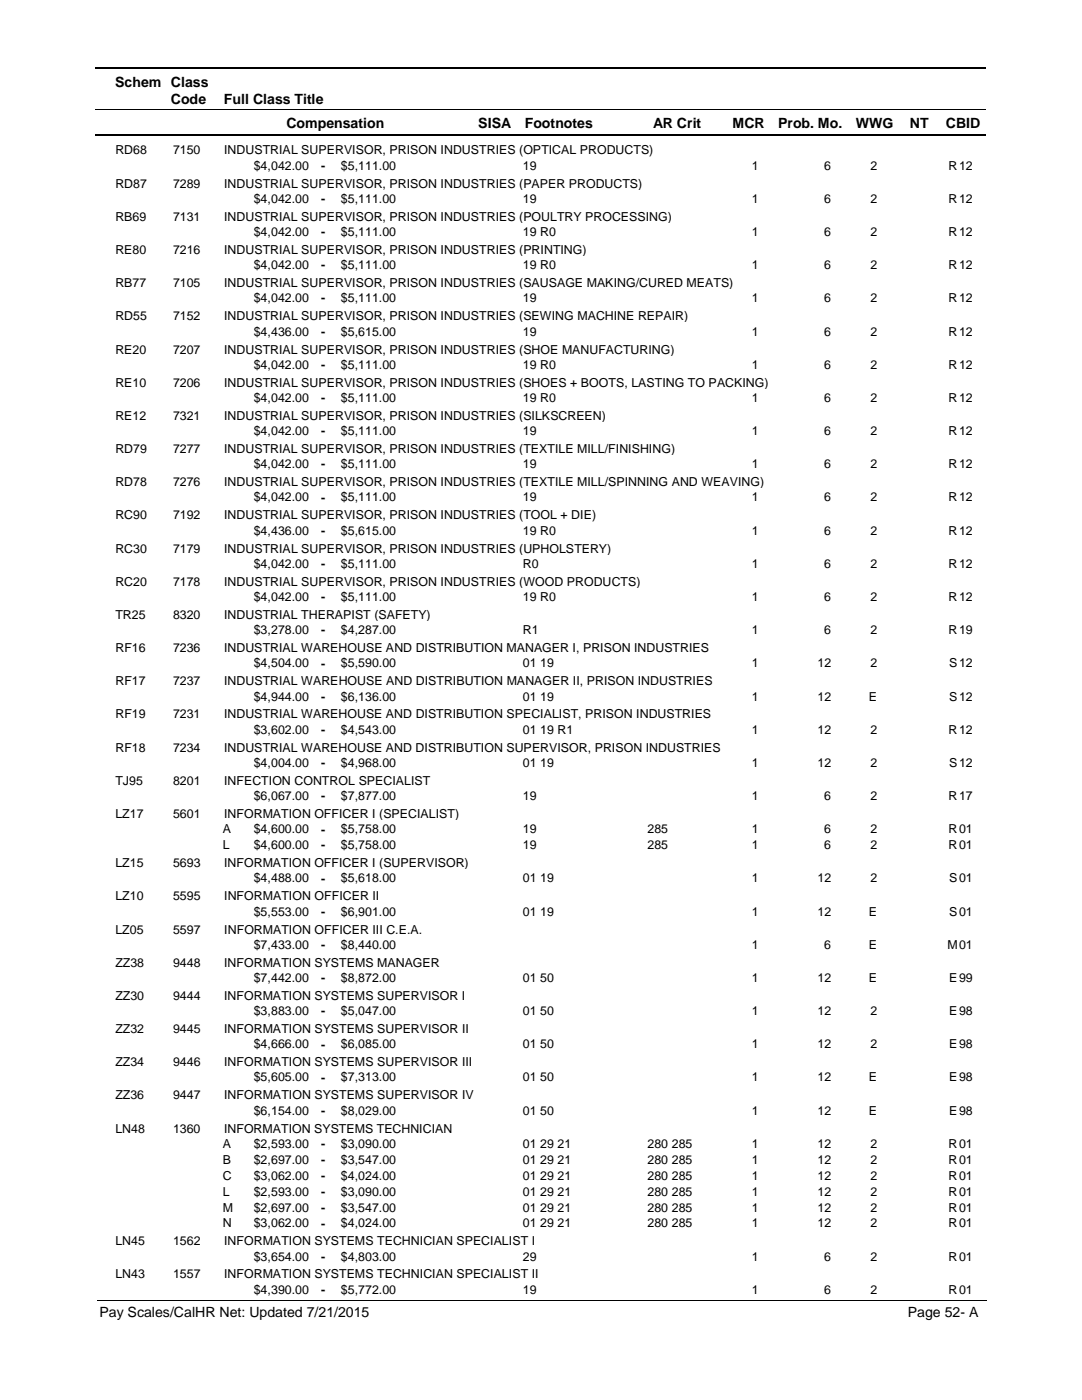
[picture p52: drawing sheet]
<svg xmlns="http://www.w3.org/2000/svg" width="216mm" height="279mm" viewBox="0 0 216 279" stroke-linecap="round" stroke-linejoin="round" font-family="sans-serif">
<defs><g id="words">
<g font-size="2.8">
<text x="23" y="17.3">Schem Class</text>
<text x="34.1" y="20.7">Code</text>
<text x="44.7" y="20.7">Full Class Title</text>
<text x="57.2" y="25.6">Compensation</text>
<text x="95.4" y="25.6">SISA</text>
<text x="104.7" y="25.6">Footnotes</text>
<text x="130.3" y="25.6">AR Crit</text>
<text x="146.2" y="25.6">MCR</text>
<text x="155.3" y="25.6">Prob. Mo.</text>
<text x="170.8" y="25.6">WWG</text>
<text x="181.5" y="25.6">NT</text>
<text x="188.7" y="25.6">CBID</text>
<text x="19.9" y="262.9">Pay Scales/CalHR Net: Updated 7/21/2015</text>
<text x="181.1" y="262.9">Page 52- A</text>
</g>
<g font-size="2.5">
<text x="23" y="30.8">RD68</text>
<text x="34.5" y="30.8">7150</text>
<text x="44.7" y="30.8">INDUSTRIAL SUPERVISOR, PRISON INDUSTRIES (OPTICAL PRODUCTS)</text>
<text x="50.6" y="33.9">$4,042.00</text>
<text x="64.1" y="33.9">-</text>
<text x="68" y="33.9">$5,111.00</text>
<text x="104.3" y="33.9">19</text>
<text x="150" y="33.9">1</text>
<text x="164.5" y="33.9">6</text>
<text x="173.7" y="33.9">2</text>
<text x="189.3" y="33.9">R</text>
<text x="191.4" y="33.9">12</text>
<text x="23" y="37.4">RD87</text>
<text x="34.5" y="37.4">7289</text>
<text x="44.7" y="37.4">INDUSTRIAL SUPERVISOR, PRISON INDUSTRIES (PAPER PRODUCTS)</text>
<text x="50.6" y="40.5">$4,042.00</text>
<text x="64.1" y="40.5">-</text>
<text x="68" y="40.5">$5,111.00</text>
<text x="104.3" y="40.5">19</text>
<text x="150" y="40.5">1</text>
<text x="164.5" y="40.5">6</text>
<text x="173.7" y="40.5">2</text>
<text x="189.3" y="40.5">R</text>
<text x="191.4" y="40.5">12</text>
<text x="23" y="44">RB69</text>
<text x="34.5" y="44">7131</text>
<text x="44.7" y="44">INDUSTRIAL SUPERVISOR, PRISON INDUSTRIES (POULTRY PROCESSING)</text>
<text x="50.6" y="47.1">$4,042.00</text>
<text x="64.1" y="47.1">-</text>
<text x="68" y="47.1">$5,111.00</text>
<text x="104.3" y="47.1">19 R0</text>
<text x="150" y="47.1">1</text>
<text x="164.5" y="47.1">6</text>
<text x="173.7" y="47.1">2</text>
<text x="189.3" y="47.1">R</text>
<text x="191.4" y="47.1">12</text>
<text x="23" y="50.7">RE80</text>
<text x="34.5" y="50.7">7216</text>
<text x="44.7" y="50.7">INDUSTRIAL SUPERVISOR, PRISON INDUSTRIES (PRINTING)</text>
<text x="50.6" y="53.7">$4,042.00</text>
<text x="64.1" y="53.8">-</text>
<text x="68" y="53.7">$5,111.00</text>
<text x="104.3" y="53.7">19 R0</text>
<text x="150" y="53.7">1</text>
<text x="164.5" y="53.7">6</text>
<text x="173.7" y="53.7">2</text>
<text x="189.3" y="53.7">R</text>
<text x="191.4" y="53.7">12</text>
<text x="23" y="57.3">RB77</text>
<text x="34.5" y="57.3">7105</text>
<text x="44.7" y="57.3">INDUSTRIAL SUPERVISOR, PRISON INDUSTRIES (SAUSAGE MAKING/CURED MEATS)</text>
<text x="23" y="63.9">RD55</text>
<text x="34.5" y="63.9">7152</text>
<text x="44.7" y="63.9">INDUSTRIAL SUPERVISOR, PRISON INDUSTRIES (SEWING MACHINE REPAIR)</text>
<text x="50.6" y="60.3">$4,042.00</text>
<text x="64.1" y="60.4">-</text>
<text x="68" y="60.3">$5,111.00</text>
<text x="104.3" y="60.3">19</text>
<text x="150" y="60.3">1</text>
<text x="164.5" y="60.3">6</text>
<text x="173.7" y="60.3">2</text>
<text x="189.3" y="60.3">R</text>
<text x="191.4" y="60.3">12</text>
<text x="23" y="70.5">RE20</text>
<text x="34.5" y="70.5">7207</text>
<text x="44.7" y="70.5">INDUSTRIAL SUPERVISOR, PRISON INDUSTRIES (SHOE MANUFACTURING)</text>
<text x="50.6" y="67">$4,436.00</text>
<text x="64.1" y="67">-</text>
<text x="68" y="67">$5,615.00</text>
<text x="104.3" y="67">19</text>
<text x="150" y="67">1</text>
<text x="164.5" y="67">6</text>
<text x="173.7" y="67">2</text>
<text x="189.3" y="67">R</text>
<text x="191.4" y="67">12</text>
<text x="23" y="77.2">RE10</text>
<text x="34.5" y="77.2">7206</text>
<text x="44.7" y="77.2">INDUSTRIAL SUPERVISOR, PRISON INDUSTRIES (SHOES + BOOTS, LASTING TO PACKING)</text>
<text x="50.6" y="73.6">$4,042.00</text>
<text x="64.1" y="73.6">-</text>
<text x="68" y="73.6">$5,111.00</text>
<text x="104.3" y="73.6">19 R0</text>
<text x="150" y="73.6">1</text>
<text x="164.5" y="73.6">6</text>
<text x="173.7" y="73.6">2</text>
<text x="189.3" y="73.6">R</text>
<text x="191.4" y="73.6">12</text>
<text x="23" y="83.8">RE12</text>
<text x="34.5" y="83.8">7321</text>
<text x="44.7" y="83.8">INDUSTRIAL SUPERVISOR, PRISON INDUSTRIES (SILKSCREEN)</text>
<text x="50.6" y="80.2">$4,042.00</text>
<text x="64.1" y="80.2">-</text>
<text x="68" y="80.2">$5,111.00</text>
<text x="104.3" y="80.2">19 R0</text>
<text x="150" y="80.2">1</text>
<text x="164.5" y="80.2">6</text>
<text x="173.7" y="80.2">2</text>
<text x="189.3" y="80.2">R</text>
<text x="191.4" y="80.2">12</text>
<text x="50.6" y="86.8">$4,042.00</text>
<text x="64.1" y="86.9">-</text>
<text x="68" y="86.8">$5,111.00</text>
<text x="104.3" y="86.8">19</text>
<text x="150" y="86.8">1</text>
<text x="164.5" y="86.8">6</text>
<text x="173.7" y="86.8">2</text>
<text x="189.3" y="86.8">R</text>
<text x="191.4" y="86.8">12</text>
<text x="23" y="90.4">RD79</text>
<text x="34.5" y="90.4">7277</text>
<text x="44.7" y="90.4">INDUSTRIAL SUPERVISOR, PRISON INDUSTRIES (TEXTILE MILL/FINISHING)</text>
<text x="50.6" y="93.5">$4,042.00</text>
<text x="64.1" y="93.5">-</text>
<text x="68" y="93.5">$5,111.00</text>
<text x="104.3" y="93.5">19</text>
<text x="150" y="93.5">1</text>
<text x="164.5" y="93.5">6</text>
<text x="173.7" y="93.5">2</text>
<text x="189.3" y="93.5">R</text>
<text x="191.4" y="93.5">12</text>
<text x="23" y="97">RD78</text>
<text x="34.5" y="97">7276</text>
<text x="44.7" y="97">INDUSTRIAL SUPERVISOR, PRISON INDUSTRIES (TEXTILE MILL/SPINNING AND WEAVING)</text>
<text x="50.6" y="100.1">$4,042.00</text>
<text x="64.1" y="100.1">-</text>
<text x="68" y="100.1">$5,111.00</text>
<text x="104.3" y="100.1">19</text>
<text x="150" y="100.1">1</text>
<text x="164.5" y="100.1">6</text>
<text x="173.7" y="100.1">2</text>
<text x="189.3" y="100.1">R</text>
<text x="191.4" y="100.1">12</text>
<text x="23" y="103.7">RC90</text>
<text x="34.5" y="103.7">7192</text>
<text x="44.7" y="103.7">INDUSTRIAL SUPERVISOR, PRISON INDUSTRIES (TOOL + DIE)</text>
<text x="50.6" y="106.7">$4,436.00</text>
<text x="64.1" y="106.7">-</text>
<text x="68" y="106.7">$5,615.00</text>
<text x="104.3" y="106.7">19 R0</text>
<text x="150" y="106.7">1</text>
<text x="164.5" y="106.7">6</text>
<text x="173.7" y="106.7">2</text>
<text x="189.3" y="106.7">R</text>
<text x="191.4" y="106.7">12</text>
<text x="23" y="110.3">RC30</text>
<text x="34.5" y="110.3">7179</text>
<text x="44.7" y="110.3">INDUSTRIAL SUPERVISOR, PRISON INDUSTRIES (UPHOLSTERY)</text>
<text x="50.6" y="113.3">$4,042.00</text>
<text x="64.1" y="113.4">-</text>
<text x="68" y="113.3">$5,111.00</text>
<text x="104.3" y="113.3">R0</text>
<text x="150" y="113.3">1</text>
<text x="164.5" y="113.3">6</text>
<text x="173.7" y="113.3">2</text>
<text x="189.3" y="113.3">R</text>
<text x="191.4" y="113.3">12</text>
<text x="23" y="116.9">RC20</text>
<text x="34.5" y="116.9">7178</text>
<text x="44.7" y="116.9">INDUSTRIAL SUPERVISOR, PRISON INDUSTRIES (WOOD PRODUCTS)</text>
<text x="50.6" y="120">$4,042.00</text>
<text x="64.1" y="120">-</text>
<text x="68" y="120">$5,111.00</text>
<text x="104.3" y="120">19 R0</text>
<text x="150" y="120">1</text>
<text x="164.5" y="120">6</text>
<text x="173.7" y="120">2</text>
<text x="189.3" y="120">R</text>
<text x="191.4" y="120">12</text>
<text x="23" y="123.5">TR25</text>
<text x="34.5" y="123.5">8320</text>
<text x="44.7" y="123.5">INDUSTRIAL THERAPIST (SAFETY)</text>
<text x="23" y="130.2">RF16</text>
<text x="34.5" y="130.2">7236</text>
<text x="44.7" y="130.2">INDUSTRIAL WAREHOUSE AND DISTRIBUTION MANAGER I, PRISON INDUSTRIES</text>
<text x="50.6" y="126.6">$3,278.00</text>
<text x="64.1" y="126.6">-</text>
<text x="68" y="126.6">$4,287.00</text>
<text x="104.3" y="126.6">R1</text>
<text x="150" y="126.6">1</text>
<text x="164.5" y="126.6">6</text>
<text x="173.7" y="126.6">2</text>
<text x="189.3" y="126.6">R</text>
<text x="191.4" y="126.6">19</text>
<text x="23" y="136.8">RF17</text>
<text x="34.5" y="136.8">7237</text>
<text x="44.7" y="136.8">INDUSTRIAL WAREHOUSE AND DISTRIBUTION MANAGER II, PRISON INDUSTRIES</text>
<text x="50.6" y="133.2">$4,504.00</text>
<text x="64.1" y="133.2">-</text>
<text x="68" y="133.2">$5,590.00</text>
<text x="104.3" y="133.2">01 19</text>
<text x="150" y="133.2">1</text>
<text x="163.1" y="133.2">12</text>
<text x="173.7" y="133.2">2</text>
<text x="189.4" y="133.2">S</text>
<text x="191.4" y="133.2">12</text>
<text x="23" y="143.4">RF19</text>
<text x="34.5" y="143.4">7231</text>
<text x="44.7" y="143.4">INDUSTRIAL WAREHOUSE AND DISTRIBUTION SPECIALIST, PRISON INDUSTRIES</text>
<text x="50.6" y="139.8">$4,944.00</text>
<text x="64.1" y="139.8">-</text>
<text x="68" y="139.8">$6,136.00</text>
<text x="104.3" y="139.8">01 19</text>
<text x="150" y="139.8">1</text>
<text x="163.1" y="139.8">12</text>
<text x="173.4" y="139.8">E</text>
<text x="189.4" y="139.8">S</text>
<text x="191.4" y="139.8">12</text>
<text x="50.6" y="146.5">$3,602.00</text>
<text x="64.1" y="146.5">-</text>
<text x="68" y="146.5">$4,543.00</text>
<text x="104.3" y="146.5">01 19 R1</text>
<text x="150" y="146.5">1</text>
<text x="163.1" y="146.5">12</text>
<text x="173.7" y="146.5">2</text>
<text x="189.3" y="146.5">R</text>
<text x="191.4" y="146.5">12</text>
<text x="23" y="150">RF18</text>
<text x="34.5" y="150">7234</text>
<text x="44.7" y="150">INDUSTRIAL WAREHOUSE AND DISTRIBUTION SUPERVISOR, PRISON INDUSTRIES</text>
<text x="50.6" y="153.1">$4,004.00</text>
<text x="64.1" y="153.1">-</text>
<text x="68" y="153.1">$4,968.00</text>
<text x="104.3" y="153.1">01 19</text>
<text x="150" y="153.1">1</text>
<text x="163.1" y="153.1">12</text>
<text x="173.7" y="153.1">2</text>
<text x="189.4" y="153.1">S</text>
<text x="191.4" y="153.1">12</text>
<text x="23" y="156.7">TJ95</text>
<text x="34.5" y="156.7">8201</text>
<text x="44.7" y="156.7">INFECTION CONTROL SPECIALIST</text>
<text x="50.6" y="159.7">$6,067.00</text>
<text x="64.1" y="159.7">-</text>
<text x="68" y="159.7">$7,877.00</text>
<text x="104.3" y="159.7">19</text>
<text x="150" y="159.7">1</text>
<text x="164.5" y="159.7">6</text>
<text x="173.7" y="159.7">2</text>
<text x="189.3" y="159.7">R</text>
<text x="191.4" y="159.7">17</text>
<text x="23" y="163.3">LZ17</text>
<text x="34.5" y="163.3">5601</text>
<text x="44.5" y="166.3">A</text>
<text x="44.7" y="163.3">INFORMATION OFFICER I (SPECIALIST)</text>
<text x="50.6" y="166.3">$4,600.00</text>
<text x="64.1" y="166.3">-</text>
<text x="68" y="166.3">$5,758.00</text>
<text x="104.3" y="166.3">19</text>
<text x="129.2" y="166.3">285</text>
<text x="150" y="166.3">1</text>
<text x="164.5" y="166.3">6</text>
<text x="173.7" y="166.3">2</text>
<text x="189.3" y="166.3">R</text>
<text x="191.4" y="166.3">01</text>
<text x="23" y="173.1">LZ15</text>
<text x="34.5" y="173.1">5693</text>
<text x="44.5" y="169.5">L</text>
<text x="44.7" y="173.1">INFORMATION OFFICER I (SUPERVISOR)</text>
<text x="50.6" y="169.5">$4,600.00</text>
<text x="64.1" y="169.5">-</text>
<text x="68" y="169.5">$5,758.00</text>
<text x="104.3" y="169.5">19</text>
<text x="129.2" y="169.5">285</text>
<text x="150" y="169.5">1</text>
<text x="164.5" y="169.5">6</text>
<text x="173.7" y="169.5">2</text>
<text x="189.3" y="169.5">R</text>
<text x="191.4" y="169.5">01</text>
<text x="23" y="179.7">LZ10</text>
<text x="34.5" y="179.7">5595</text>
<text x="44.7" y="179.7">INFORMATION OFFICER II</text>
<text x="50.6" y="176.1">$4,488.00</text>
<text x="64.1" y="176.1">-</text>
<text x="68" y="176.1">$5,618.00</text>
<text x="104.3" y="176.1">01 19</text>
<text x="150" y="176.1">1</text>
<text x="163.1" y="176.1">12</text>
<text x="173.7" y="176.1">2</text>
<text x="189.4" y="176.1">S</text>
<text x="191.4" y="176.1">01</text>
<text x="50.6" y="182.7">$5,553.00</text>
<text x="64.1" y="182.8">-</text>
<text x="68" y="182.7">$6,901.00</text>
<text x="104.3" y="182.7">01 19</text>
<text x="150" y="182.7">1</text>
<text x="163.1" y="182.7">12</text>
<text x="173.4" y="182.7">E</text>
<text x="189.4" y="182.7">S</text>
<text x="191.4" y="182.7">01</text>
<text x="23" y="186.3">LZ05</text>
<text x="34.5" y="186.3">5597</text>
<text x="44.7" y="186.3">INFORMATION OFFICER III C.E.A.</text>
<text x="50.6" y="189.4">$7,433.00</text>
<text x="64.1" y="189.4">-</text>
<text x="68" y="189.4">$8,440.00</text>
<text x="150" y="189.4">1</text>
<text x="164.5" y="189.4">6</text>
<text x="173.4" y="189.4">E</text>
<text x="189.1" y="189.4">M</text>
<text x="191.4" y="189.4">01</text>
<text x="23" y="192.9">ZZ38</text>
<text x="34.5" y="192.9">9448</text>
<text x="44.7" y="192.9">INFORMATION SYSTEMS MANAGER</text>
<text x="50.6" y="196">$7,442.00</text>
<text x="64.1" y="196">-</text>
<text x="68" y="196">$8,872.00</text>
<text x="104.3" y="196">01 50</text>
<text x="150" y="196">1</text>
<text x="163.1" y="196">12</text>
<text x="173.4" y="196">E</text>
<text x="189.4" y="196">E</text>
<text x="191.4" y="196">99</text>
<text x="23" y="199.6">ZZ30</text>
<text x="34.5" y="199.6">9444</text>
<text x="44.7" y="199.6">INFORMATION SYSTEMS SUPERVISOR I</text>
<text x="50.6" y="202.6">$3,883.00</text>
<text x="64.1" y="202.6">-</text>
<text x="68" y="202.6">$5,047.00</text>
<text x="104.3" y="202.6">01 50</text>
<text x="150" y="202.6">1</text>
<text x="163.1" y="202.6">12</text>
<text x="173.7" y="202.6">2</text>
<text x="189.4" y="202.6">E</text>
<text x="191.4" y="202.6">98</text>
<text x="23" y="206.2">ZZ32</text>
<text x="34.5" y="206.2">9445</text>
<text x="44.7" y="206.2">INFORMATION SYSTEMS SUPERVISOR II</text>
<text x="50.6" y="209.2">$4,666.00</text>
<text x="64.1" y="209.3">-</text>
<text x="68" y="209.2">$6,085.00</text>
<text x="104.3" y="209.2">01 50</text>
<text x="150" y="209.2">1</text>
<text x="163.1" y="209.2">12</text>
<text x="173.7" y="209.2">2</text>
<text x="189.4" y="209.2">E</text>
<text x="191.4" y="209.2">98</text>
<text x="23" y="212.8">ZZ34</text>
<text x="34.5" y="212.8">9446</text>
<text x="44.7" y="212.8">INFORMATION SYSTEMS SUPERVISOR III</text>
<text x="50.6" y="215.8">$5,605.00</text>
<text x="64.1" y="215.9">-</text>
<text x="68" y="215.8">$7,313.00</text>
<text x="104.3" y="215.8">01 50</text>
<text x="150" y="215.8">1</text>
<text x="163.1" y="215.8">12</text>
<text x="173.4" y="215.8">E</text>
<text x="189.4" y="215.8">E</text>
<text x="191.4" y="215.8">98</text>
<text x="23" y="219.4">ZZ36</text>
<text x="34.5" y="219.4">9447</text>
<text x="44.7" y="219.4">INFORMATION SYSTEMS SUPERVISOR IV</text>
<text x="23" y="226">LN48</text>
<text x="34.5" y="226">1360</text>
<text x="44.7" y="226">INFORMATION SYSTEMS TECHNICIAN</text>
<text x="50.6" y="222.5">$6,154.00</text>
<text x="64.1" y="222.5">-</text>
<text x="68" y="222.5">$8,029.00</text>
<text x="104.3" y="222.5">01 50</text>
<text x="150" y="222.5">1</text>
<text x="163.1" y="222.5">12</text>
<text x="173.4" y="222.5">E</text>
<text x="189.4" y="222.5">E</text>
<text x="191.4" y="222.5">98</text>
<text x="44.5" y="229.1">A</text>
<text x="44.5" y="232.3">B</text>
<text x="50.6" y="229.1">$2,593.00</text>
<text x="50.6" y="232.3">$2,697.00</text>
<text x="64.1" y="229.1">-</text>
<text x="64.1" y="232.3">-</text>
<text x="68" y="229.1">$3,090.00</text>
<text x="68" y="232.3">$3,547.00</text>
<text x="104.3" y="229.1">01 29 21</text>
<text x="104.3" y="232.3">01 29 21</text>
<text x="129.2" y="229.1">280 285</text>
<text x="129.2" y="232.3">280 285</text>
<text x="150" y="232.3">1</text>
<text x="150" y="229.1">1</text>
<text x="163.1" y="229.1">12</text>
<text x="163.1" y="232.3">12</text>
<text x="173.7" y="229.1">2</text>
<text x="173.7" y="232.3">2</text>
<text x="189.3" y="232.3">R</text>
<text x="189.3" y="229.1">R</text>
<text x="191.4" y="229.1">01</text>
<text x="191.4" y="232.3">01</text>
<text x="44.5" y="235.4">C</text>
<text x="44.5" y="238.6">L</text>
<text x="50.6" y="235.4">$3,062.00</text>
<text x="50.6" y="238.6">$2,593.00</text>
<text x="64.1" y="235.5">-</text>
<text x="64.1" y="238.6">-</text>
<text x="68" y="238.6">$3,090.00</text>
<text x="68" y="235.4">$4,024.00</text>
<text x="104.3" y="238.6">01 29 21</text>
<text x="104.3" y="235.4">01 29 21</text>
<text x="129.2" y="238.6">280 285</text>
<text x="129.2" y="235.4">280 285</text>
<text x="150" y="235.4">1</text>
<text x="150" y="238.6">1</text>
<text x="163.1" y="235.4">12</text>
<text x="163.1" y="238.6">12</text>
<text x="173.7" y="238.6">2</text>
<text x="173.7" y="235.4">2</text>
<text x="189.3" y="235.4">R</text>
<text x="189.3" y="238.6">R</text>
<text x="191.4" y="235.4">01</text>
<text x="191.4" y="238.6">01</text>
<text x="44.5" y="241.8">M</text>
<text x="44.5" y="244.9">N</text>
<text x="50.6" y="241.8">$2,697.00</text>
<text x="50.6" y="244.9">$3,062.00</text>
<text x="64.1" y="241.8">-</text>
<text x="64.1" y="245">-</text>
<text x="68" y="241.8">$3,547.00</text>
<text x="68" y="244.9">$4,024.00</text>
<text x="104.3" y="241.8">01 29 21</text>
<text x="104.3" y="244.9">01 29 21</text>
<text x="129.2" y="241.8">280 285</text>
<text x="129.2" y="244.9">280 285</text>
<text x="150" y="244.9">1</text>
<text x="150" y="241.8">1</text>
<text x="163.1" y="241.8">12</text>
<text x="163.1" y="244.9">12</text>
<text x="173.7" y="241.8">2</text>
<text x="173.7" y="244.9">2</text>
<text x="189.3" y="244.9">R</text>
<text x="189.3" y="241.8">R</text>
<text x="191.4" y="241.8">01</text>
<text x="191.4" y="244.9">01</text>
<text x="23" y="248.5">LN45</text>
<text x="34.5" y="248.5">1562</text>
<text x="44.7" y="248.5">INFORMATION SYSTEMS TECHNICIAN SPECIALIST I</text>
<text x="50.6" y="251.6">$3,654.00</text>
<text x="64.1" y="251.6">-</text>
<text x="68" y="251.6">$4,803.00</text>
<text x="104.3" y="251.6">29</text>
<text x="150" y="251.6">1</text>
<text x="164.5" y="251.6">6</text>
<text x="173.7" y="251.6">2</text>
<text x="189.3" y="251.6">R</text>
<text x="191.4" y="251.6">01</text>
<text x="23" y="255.1">LN43</text>
<text x="34.5" y="255.1">1557</text>
<text x="44.7" y="255.1">INFORMATION SYSTEMS TECHNICIAN SPECIALIST II</text>
<text x="50.6" y="258.2">$4,390.00</text>
<text x="64.1" y="258.2">-</text>
<text x="68" y="258.2">$5,772.00</text>
<text x="104.3" y="258.2">19</text>
<text x="150" y="258.2">1</text>
<text x="164.5" y="258.2">6</text>
<text x="173.7" y="258.2">2</text>
<text x="189.3" y="258.2">R</text>
<text x="191.4" y="258.2">01</text>
</g>
</g></defs>
<path d="M19 13.5h177.8M19 27h177.8" fill="none" stroke="#000" stroke-width=".36"/>
<path d="M19 21.8h177.8" fill="none" stroke="#000" stroke-width=".2"/>
<g fill="#fff">
<path d="M46.9 31.2h16.3v3h-16.3z"/>
<path d="M191 31.2h4.2v3h-4.2z"/>
<path d="M46.9 37.8h16.3v3h-16.3z"/>
<path d="M191 37.8h4.2v3h-4.2z"/>
<path d="M46.9 44.5h16.3v3h-16.3z"/>
<path d="M191 44.5h4.2v3h-4.2z"/>
<path d="M46.9 51.1h16.3v3h-16.3z"/>
<path d="M191 51.1h4.2v3h-4.2z"/>
<path d="M46.9 57.7h16.3v3h-16.3z"/>
<path d="M191 57.7h4.2v3h-4.2z"/>
<path d="M46.9 64.3h16.3v3h-16.3z"/>
<path d="M191 64.3h4.2v3h-4.2z"/>
<path d="M46.9 71h16.3v3h-16.3z"/>
<path d="M191 71h4.2v3h-4.2z"/>
<path d="M46.9 77.6h16.3v3h-16.3z"/>
<path d="M191 77.6h4.2v3h-4.2z"/>
<path d="M46.9 84.2h16.3v3h-16.3z"/>
<path d="M191 84.2h4.2v3h-4.2z"/>
<path d="M46.9 90.8h16.3v3h-16.3z"/>
<path d="M191 90.8h4.2v3h-4.2z"/>
<path d="M46.9 97.5h16.3v2.9h-16.3z"/>
<path d="M191 97.5h4.2v2.9h-4.2z"/>
<path d="M46.9 104.1h16.3v3h-16.3z"/>
<path d="M191 104.1h4.2v3h-4.2z"/>
<path d="M46.9 110.7h16.3v3h-16.3z"/>
<path d="M191 110.7h4.2v3h-4.2z"/>
<path d="M46.9 117.3h16.3v3h-16.3z"/>
<path d="M191 117.3h4.2v3h-4.2z"/>
<path d="M46.9 124h16.3v2.9h-16.3z"/>
<path d="M191 124h4.2v2.9h-4.2z"/>
<path d="M46.9 130.6h16.3v3h-16.3z"/>
<path d="M191 130.6h4.2v3h-4.2z"/>
<path d="M46.9 137.2h16.3v3h-16.3z"/>
<path d="M191 137.2h4.2v3h-4.2z"/>
<path d="M46.9 143.8h16.3v3h-16.3z"/>
<path d="M191 143.8h4.2v3h-4.2z"/>
<path d="M46.9 150.5h16.3v2.9h-16.3z"/>
<path d="M191 150.5h4.2v2.9h-4.2z"/>
<path d="M46.9 157.1h16.3v2.9h-16.3z"/>
<path d="M191 157.1h4.2v2.9h-4.2z"/>
<path d="M46.9 163.7h16.3v3h-16.3z"/>
<path d="M191 163.7h4.2v3h-4.2z"/>
<path d="M46.9 166.9h16.3v2.9h-16.3z"/>
<path d="M191 166.9h4.2v2.9h-4.2z"/>
<path d="M46.9 173.5h16.3v3h-16.3z"/>
<path d="M191 173.5h4.2v3h-4.2z"/>
<path d="M46.9 180.1h16.3v3h-16.3z"/>
<path d="M191 180.1h4.2v3h-4.2z"/>
<path d="M46.9 186.7h16.3v3h-16.3z"/>
<path d="M191 186.7h4.2v3h-4.2z"/>
<path d="M46.9 193.4h16.3v2.9h-16.3z"/>
<path d="M191 193.4h4.2v2.9h-4.2z"/>
<path d="M46.9 200h16.3v2.9h-16.3z"/>
<path d="M191 200h4.2v2.9h-4.2z"/>
<path d="M46.9 206.6h16.3v3h-16.3z"/>
<path d="M191 206.6h4.2v3h-4.2z"/>
<path d="M46.9 213.2h16.3v3h-16.3z"/>
<path d="M191 213.2h4.2v3h-4.2z"/>
<path d="M46.9 219.8h16.3v3h-16.3z"/>
<path d="M191 219.8h4.2v3h-4.2z"/>
<path d="M46.9 226.5h16.3v2.9h-16.3z"/>
<path d="M191 226.5h4.2v2.9h-4.2z"/>
<path d="M46.9 229.6h16.3v3h-16.3z"/>
<path d="M191 229.6h4.2v3h-4.2z"/>
<path d="M46.9 232.8h16.3v3h-16.3z"/>
<path d="M191 232.8h4.2v3h-4.2z"/>
<path d="M46.9 236h16.3v3h-16.3z"/>
<path d="M191 236h4.2v3h-4.2z"/>
<path d="M46.9 239.2h16.3v2.9h-16.3z"/>
<path d="M191 239.2h4.2v2.9h-4.2z"/>
<path d="M46.9 242.3h16.3v3h-16.3z"/>
<path d="M191 242.3h4.2v3h-4.2z"/>
<path d="M46.9 248.9h16.3v3h-16.3z"/>
<path d="M191 248.9h4.2v3h-4.2z"/>
<path d="M46.9 255.5h16.3v3h-16.3z"/>
<path d="M191 255.5h4.2v3h-4.2z"/>
</g>
<path d="M19.4 259.6h177.4" fill="none" stroke="#000" stroke-width=".2"/>
<use href="#words"/>
</svg>
